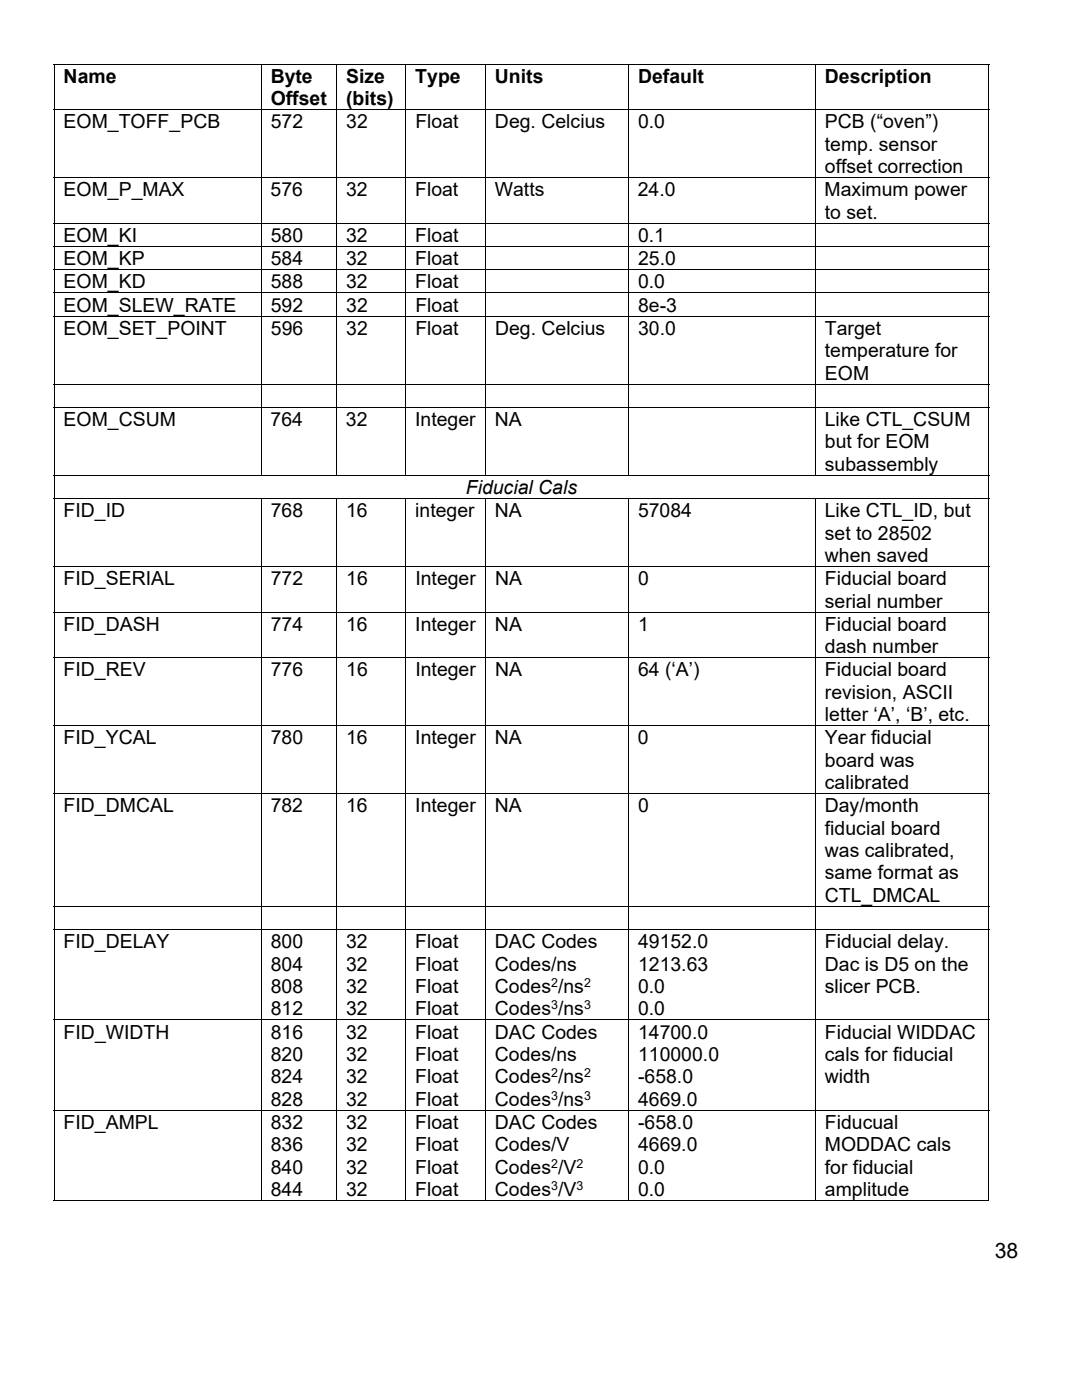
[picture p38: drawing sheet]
<svg xmlns="http://www.w3.org/2000/svg" width="216mm" height="279mm" viewBox="0 0 216 279" stroke-linecap="round" stroke-linejoin="round" font-family="sans-serif">
<defs><g id="words">
<text font-size="4.2" x="198.5" y="251.1">38</text>
<g font-size="3.9">
<text x="12.7" y="16.5">Name</text>
<text x="54" y="16.5">Byte</text>
<text x="69.1" y="16.5">Size</text>
<text x="82.9" y="16.5">Type</text>
<text x="98.8" y="16.5">Units</text>
<text x="127.3" y="16.5">Default</text>
<text x="164.6" y="16.5">Description</text>
<text x="54" y="21">Offset</text>
<text x="69.1" y="21">(bits)</text>
<text x="12.7" y="25.6">EOM_TOFF_PCB</text>
<text x="54" y="25.6">572</text>
<text x="69.1" y="25.6">32</text>
<text x="82.9" y="25.6">Float</text>
<text x="98.8" y="25.6">Deg. Celcius</text>
<text x="127.3" y="25.6">0.0</text>
<text x="164.6" y="25.6">PCB (“oven”)</text>
<text x="164.6" y="30.1">temp. sensor</text>
<text x="164.6" y="34.5">offset correction</text>
<text x="12.7" y="39.2">EOM_P_MAX</text>
<text x="54" y="39.2">576</text>
<text x="69" y="39.2">32</text>
<text x="82.8" y="39.2">Float</text>
<text x="98.7" y="39.2">Watts</text>
<text x="127.3" y="39.2">24.0</text>
<text x="164.5" y="39.2">Maximum power</text>
<text x="164.6" y="43.6">to set.</text>
<text x="12.7" y="48.3">EOM_KI</text>
<text x="12.7" y="52.9">EOM_KP</text>
<text x="54" y="52.9">584</text>
<text x="54" y="48.3">580</text>
<text x="69.1" y="52.9">32</text>
<text x="69.1" y="48.3">32</text>
<text x="82.9" y="52.9">Float</text>
<text x="82.9" y="48.3">Float</text>
<text x="127.3" y="48.3">0.1</text>
<text x="127.3" y="52.9">25.0</text>
<text x="12.7" y="57.6">EOM_KD</text>
<text x="54" y="57.6">588</text>
<text x="69.1" y="57.6">32</text>
<text x="82.9" y="57.6">Float</text>
<text x="127.3" y="57.6">0.0</text>
<text x="12.7" y="62.2">EOM_SLEW_RATE</text>
<text x="54" y="62.2">592</text>
<text x="69.1" y="62.2">32</text>
<text x="82.9" y="62.2">Float</text>
<text x="127.3" y="62.2">8e-3</text>
<text x="12.7" y="66.8">EOM_SET_POINT</text>
<text x="54" y="66.8">596</text>
<text x="69.1" y="66.8">32</text>
<text x="82.9" y="66.8">Float</text>
<text x="98.8" y="66.8">Deg. Celcius</text>
<text x="127.3" y="66.8">30.0</text>
<text x="164.6" y="66.8">Target</text>
<text x="164.6" y="71.3">temperature for</text>
<text x="164.6" y="75.8">EOM</text>
<text x="12.7" y="85">EOM_CSUM</text>
<text x="54" y="85">764</text>
<text x="69" y="85">32</text>
<text x="82.8" y="85">Integer</text>
<text x="98.7" y="85">NA</text>
<text x="164.6" y="85">Like CTL_CSUM</text>
<text x="164.6" y="89.5">but for EOM</text>
<text x="164.6" y="94">subassembly</text>
<text x="92.9" y="98.6">Fiducial Cals</text>
<text x="12.7" y="103.2">FID_ID</text>
<text x="54" y="103.2">768</text>
<text x="69.1" y="103.2">16</text>
<text x="82.9" y="103.2">integer</text>
<text x="98.8" y="103.2">NA</text>
<text x="127.3" y="103.2">57084</text>
<text x="164.6" y="103.2">Like CTL_ID, but</text>
<text x="164.6" y="107.7">set to 28502</text>
<text x="164.6" y="112.2">when saved</text>
<text x="12.7" y="116.8">FID_SERIAL</text>
<text x="54" y="116.8">772</text>
<text x="69.1" y="116.8">16</text>
<text x="82.9" y="116.8">Integer</text>
<text x="98.8" y="116.8">NA</text>
<text x="127.3" y="116.8">0</text>
<text x="164.6" y="116.8">Fiducial board</text>
<text x="12.7" y="125.9">FID_DASH</text>
<text x="54" y="125.9">774</text>
<text x="69.1" y="125.9">16</text>
<text x="82.9" y="125.9">Integer</text>
<text x="98.8" y="125.9">NA</text>
<text x="127.3" y="125.9">1</text>
<text x="164.6" y="125.9">Fiducial board</text>
<text x="164.6" y="121.3">serial number</text>
<text x="164.6" y="130.4">dash number</text>
<text x="12.7" y="135">FID_REV</text>
<text x="54" y="135">776</text>
<text x="69.1" y="135">16</text>
<text x="82.9" y="135">Integer</text>
<text x="98.8" y="135">NA</text>
<text x="127.3" y="135">64 (‘A’)</text>
<text x="164.6" y="135">Fiducial board</text>
<text x="164.6" y="139.5">revision, ASCII</text>
<text x="164.6" y="143.9">letter ‘A’, ‘B’, etc.</text>
<text x="12.7" y="148.6">FID_YCAL</text>
<text x="54" y="148.6">780</text>
<text x="69.1" y="148.6">16</text>
<text x="82.9" y="148.6">Integer</text>
<text x="98.8" y="148.6">NA</text>
<text x="127.3" y="148.6">0</text>
<text x="164.6" y="148.6">Year fiducial</text>
<text x="164.6" y="153">board was</text>
<text x="164.6" y="157.5">calibrated</text>
<text x="12.7" y="162.1">FID_DMCAL</text>
<text x="54" y="162.1">782</text>
<text x="69.1" y="162.1">16</text>
<text x="82.9" y="162.1">Integer</text>
<text x="98.8" y="162.1">NA</text>
<text x="127.3" y="162.1">0</text>
<text x="164.6" y="162.1">Day/month</text>
<text x="164.6" y="166.6">fiducial board</text>
<text x="164.6" y="171">was calibrated,</text>
<text x="164.6" y="175.5">same format as</text>
<text x="164.6" y="180">CTL_DMCAL</text>
<text x="12.7" y="189.3">FID_DELAY</text>
<text x="54" y="189.3">800</text>
<text x="69.1" y="189.3">32</text>
<text x="82.9" y="189.3">Float</text>
<text x="98.8" y="189.3">DAC Codes</text>
<text x="127.3" y="189.3">49152.0</text>
<text x="164.6" y="189.3">Fiducial delay.</text>
<text x="54" y="193.7">804</text>
<text x="69.1" y="193.7">32</text>
<text x="82.9" y="193.7">Float</text>
<text x="98.8" y="193.7">Codes/ns</text>
<text x="127.3" y="193.7">1213.63</text>
<text x="164.6" y="193.7">Dac is D5 on the</text>
<text x="54" y="198.2">808</text>
<text x="54" y="202.6">812</text>
<text x="69.1" y="198.2">32</text>
<text x="69.1" y="202.6">32</text>
<text x="82.9" y="198.2">Float</text>
<text x="82.9" y="202.6">Float</text>
<text x="98.8" y="198.2">Codes /ns</text>
<text x="98.8" y="202.6">Codes /ns</text>
<text x="127.3" y="198.2">0.0</text>
<text x="127.3" y="202.6">0.0</text>
<text x="164.6" y="198.2">slicer PCB.</text>
<text x="12.7" y="207.3">FID_WIDTH</text>
<text x="54" y="207.3">816</text>
<text x="69.1" y="207.3">32</text>
<text x="82.9" y="207.3">Float</text>
<text x="98.8" y="207.3">DAC Codes</text>
<text x="127.3" y="207.3">14700.0</text>
<text x="164.6" y="207.3">Fiducial WIDDAC</text>
<text x="54" y="211.8">820</text>
<text x="69.1" y="211.8">32</text>
<text x="82.9" y="211.8">Float</text>
<text x="98.8" y="211.8">Codes/ns</text>
<text x="127.3" y="211.8">110000.0</text>
<text x="164.6" y="211.8">cals for fiducial</text>
<text x="54" y="216.2">824</text>
<text x="54" y="220.7">828</text>
<text x="69.1" y="216.2">32</text>
<text x="69.1" y="220.7">32</text>
<text x="82.9" y="216.2">Float</text>
<text x="82.9" y="220.7">Float</text>
<text x="98.8" y="216.2">Codes /ns</text>
<text x="98.8" y="220.7">Codes /ns</text>
<text x="127.3" y="216.2">-658.0</text>
<text x="127.3" y="220.7">4669.0</text>
<text x="164.6" y="216.2">width</text>
<text x="12.7" y="225.3">FID_AMPL</text>
<text x="54" y="225.3">832</text>
<text x="69.1" y="225.3">32</text>
<text x="82.9" y="225.3">Float</text>
<text x="98.8" y="225.3">DAC Codes</text>
<text x="127.3" y="225.3">-658.0</text>
<text x="164.6" y="225.3">Fiducual</text>
<text x="54" y="229.8">836</text>
<text x="69.1" y="229.8">32</text>
<text x="82.9" y="229.8">Float</text>
<text x="98.8" y="229.8">Codes/V</text>
<text x="127.3" y="229.8">4669.0</text>
<text x="164.6" y="229.8">MODDAC cals</text>
<text x="54" y="234.2">840</text>
<text x="54" y="238.7">844</text>
<text x="69.1" y="234.2">32</text>
<text x="69.1" y="238.7">32</text>
<text x="82.9" y="234.2">Float</text>
<text x="82.9" y="238.7">Float</text>
<text x="98.8" y="234.2">Codes /V</text>
<text x="98.8" y="238.7">Codes /V</text>
<text x="127.3" y="234.2">0.0</text>
<text x="127.3" y="238.7">0.0</text>
<text x="164.6" y="234.2">for fiducial</text>
<text x="164.6" y="238.7">amplitude</text>
</g>
<g font-size="2.5">
<text x="110" y="197">2</text>
<text x="116.5" y="197">2</text>
<text x="110" y="201.4">3</text>
<text x="116.5" y="201.4">3</text>
<text x="110" y="215">2</text>
<text x="116.5" y="215">2</text>
<text x="110" y="219.4">3</text>
<text x="116.5" y="219.4">3</text>
<text x="110" y="233">2</text>
<text x="115" y="233">2</text>
<text x="110" y="237.5">3</text>
<text x="115" y="237.5">3</text>
</g>
</g></defs>
<path d="M10.7 12.7h.2v.2h-.2zM197.2 12.7h.2v.2h-.2zM197.2 239.5h.2v.2h-.2z" fill="#000"/>
<g fill="none" stroke="#000" stroke-width=".2">
<path d="M10.7 12.8h186.7M10.8 12.9v8.9M52.1 12.9v8.9M67.2 12.9v8.9M81 12.9v8.9M96.9 12.9v8.9M125.4 12.9v8.9M162.7 12.9v8.9M197.3 12.9v8.9M10.7 21.9h186.7M10.7 35.5h186.7M10.8 22v13.4"/>
<path d="M10.8 35.5v9M52.1 22v13.4M52.1 35.5v9M67.2 22v13.4M67.2 35.5v9M81 22v13.4M81 35.5v9M96.9 22v13.4M96.9 35.5v9M125.4 22v13.4M125.4 35.5v9M162.7 22v13.4"/>
<path d="M162.7 35.5v9M197.3 22v13.4M197.3 35.5v9M10.7 44.6h186.7M10.7 49.2h186.7M10.7 53.8h186.7M10.7 58.5h186.7M10.8 44.6v4.5M10.8 49.3v4.4M10.8 53.9v4.5M10.8 58.5v4.5M52.1 44.6v4.5"/>
<path d="M52.1 49.3v4.4M52.1 53.9v4.5M52.1 58.5v4.5M67.2 44.6v4.5M67.2 49.3v4.4M67.2 53.9v4.5M67.2 58.5v4.5M81 44.6v4.5M81 49.3v4.4M81 53.9v4.5M81 58.5v4.5M96.9 44.6v4.5"/>
<path d="M96.9 49.3v4.4M96.9 53.9v4.5M96.9 58.5v4.5M125.4 44.6v4.5M125.4 49.3v4.4M125.4 53.9v4.5M125.4 58.5v4.5M162.7 44.6v4.5M162.7 49.3v4.4M162.7 53.9v4.5M162.7 58.5v4.5M197.3 44.6v4.5"/>
<path d="M197.3 49.3v4.4M197.3 53.9v4.5M197.3 58.5v4.5M10.7 63.1h186.7M10.7 76.7h186.7M10.8 63.2v13.4M10.8 76.8v4.4M52.1 63.2v13.4M52.1 76.8v4.4M67.2 63.2v13.4M67.2 76.8v4.4M81 63.2v13.4"/>
<path d="M81 76.8v4.4M96.9 63.2v13.4M96.9 76.8v4.4M125.4 63.2v13.4M125.4 76.8v4.4M162.7 63.2v13.4M162.7 76.8v4.4M197.3 63.2v13.4M197.3 76.8v4.4M10.7 81.3h186.7M10.7 94.9h186.7M10.7 99.5h186.7"/>
<path d="M10.8 81.4v13.4M10.8 95v4.4M10.8 99.6v13.4M52.1 81.4v13.4M52.1 99.6v13.4M67.2 81.4v13.4M67.2 99.6v13.4M81 81.4v13.4M81 99.6v13.4M96.9 81.4v13.4M96.9 99.6v13.4M125.4 81.4v13.4"/>
<path d="M125.4 99.6v13.4M162.7 81.4v13.4M162.7 99.6v13.4M197.3 81.4v13.4M197.3 95v4.4M197.3 99.6v13.4M10.7 113.1h186.7M10.8 113.2v8.9M52.1 113.2v8.9M67.2 113.2v8.9M81 113.2v8.9M96.9 113.2v8.9"/>
<path d="M125.4 113.2v8.9M162.7 113.2v8.9M197.3 113.2v8.9M10.7 122.2h186.7M10.7 131.3h186.7M10.8 122.3v8.9M10.8 131.4v13.4M52.1 122.3v8.9M52.1 131.4v13.4M67.2 122.3v8.9M67.2 131.4v13.4M81 122.3v8.9"/>
<path d="M81 131.4v13.4M96.9 122.3v8.9M96.9 131.4v13.4M125.4 122.3v8.9M125.4 131.4v13.4M162.7 122.3v8.9M162.7 131.4v13.4M197.3 122.3v8.9M197.3 131.4v13.4M10.7 144.8h186.7M10.7 158.4h186.7M10.8 144.9v13.4"/>
<path d="M10.8 158.5v22.3M52.1 144.9v13.4M52.1 158.5v22.3M67.2 144.9v13.4M67.2 158.5v22.3M81 144.9v13.4M81 158.5v22.3M96.9 144.9v13.4M96.9 158.5v22.3M125.4 144.9v13.4M125.4 158.5v22.3M162.7 144.9v13.4"/>
<path d="M162.7 158.5v22.3M197.3 144.9v13.4M197.3 158.5v22.3M10.7 180.9h186.7M10.7 185.5h186.7M10.8 181v4.4M10.8 185.6v17.9M52.1 181v4.4M52.1 185.6v17.9M67.2 181v4.4M67.2 185.6v17.9M81 181v4.4"/>
<path d="M81 185.6v17.9M96.9 181v4.4M96.9 185.6v17.9M125.4 181v4.4M125.4 185.6v17.9M162.7 181v4.4M162.7 185.6v17.9M197.3 181v4.4M197.3 185.6v17.9M10.7 203.6h186.7M10.8 203.6v17.9M52.1 203.6v17.9"/>
<path d="M67.2 203.6v17.9M81 203.6v17.9M96.9 203.6v17.9M125.4 203.6v17.9M162.7 203.6v17.9M197.3 203.6v17.9M10.7 221.6h186.7M10.7 239.6h41.3M10.8 221.7v18M52.1 221.7v18M52.2 239.6h14.9M67.2 221.7v18"/>
<path d="M67.2 239.6h13.7M81 221.7v18M81 239.6h15.8M96.9 221.7v18M96.9 239.6h28.4M125.4 221.7v18M125.5 239.6h37.1M162.7 221.7v18M162.8 239.6h34.4M197.3 221.7v18"/>
</g>
<use href="#words"/>
</svg>
